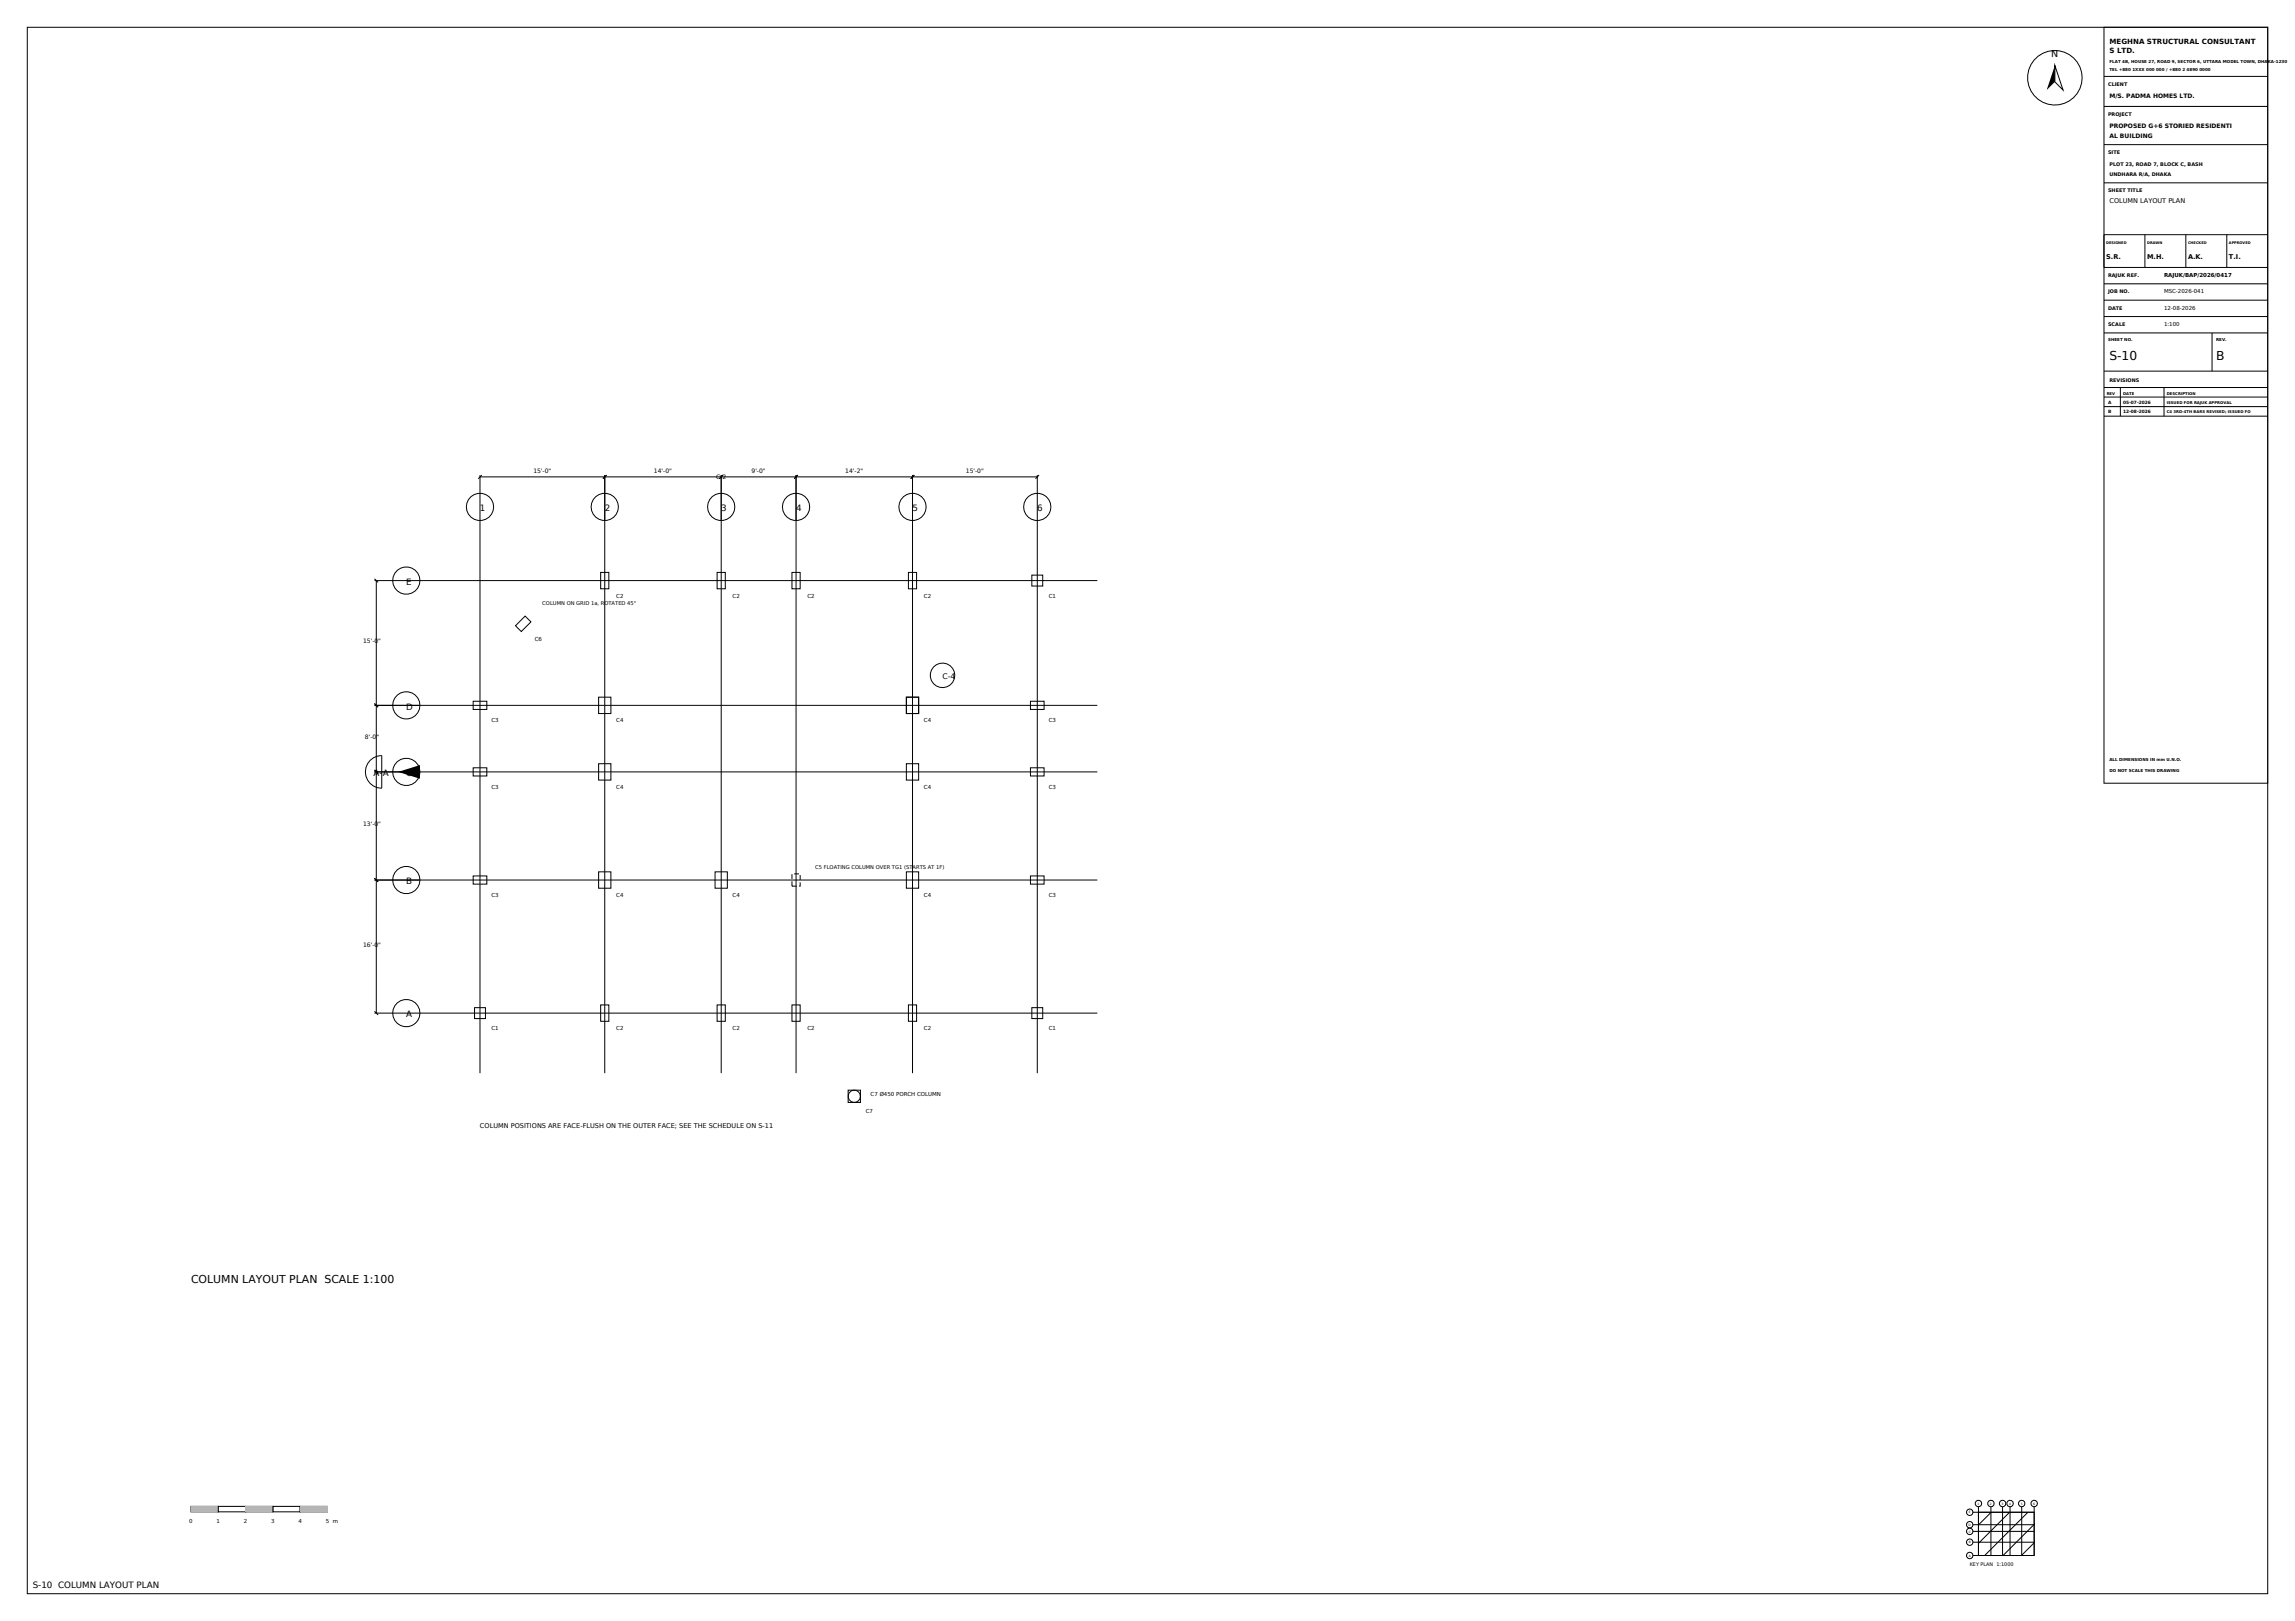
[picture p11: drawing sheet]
<svg xmlns="http://www.w3.org/2000/svg" width="841mm" height="594mm" viewBox="0 0 841 594" stroke-linecap="round" stroke-linejoin="round" font-family="sans-serif">
<defs><g id="words">
<g font-size="4.5">
<text x="773" y="132">S-10</text>
<text x="812.1" y="132">B</text>
</g>
<text font-size="4" x="70" y="470">COLUMN LAYOUT PLAN SCALE 1:100</text>
<text font-size="3.5" x="751.7" y="21">N</text>
<g font-size="3.2">
<text x="175.9" y="187.4">1</text>
<text x="221.6" y="187.4">2</text>
<text x="264.3" y="187.4">3</text>
<text x="291.7" y="187.4">4</text>
<text x="334.4" y="187.4">5</text>
<text x="380.1" y="187.4">6</text>
<text x="148.9" y="214.4">E</text>
<text x="148.9" y="260.1">D</text>
<text x="136.9" y="284.5">A-A</text>
<text x="148.9" y="284.5">C</text>
<text x="148.9" y="324.1">B</text>
<text x="148.9" y="372.8">A</text>
<text x="12" y="582">S-10 COLUMN LAYOUT PLAN</text>
</g>
<text font-size="2.8" x="345.4" y="248.9">C-4</text>
<g font-size="2.6">
<text x="773" y="16">MEGHNA STRUCTURAL CONSULTANT</text>
<text x="773" y="19.5">S LTD.</text>
</g>
<g font-size="2.4">
<text x="773" y="74.5">COLUMN LAYOUT PLAN</text>
<text x="771.8" y="95">S.R.</text>
<text x="786.8" y="95">M.H.</text>
<text x="801.8" y="95">A.K.</text>
<text x="816.8" y="95">T.I.</text>
<text x="175.9" y="413.2">COLUMN POSITIONS ARE FACE-FLUSH ON THE OUTER FACE; SEE THE SCHEDULE ON S-11</text>
</g>
<g font-size="2.2">
<text x="773" y="36">M/S. PADMA HOMES LTD.</text>
<text x="773" y="47">PROPOSED G+6 STORIED RESIDENTI</text>
<text x="773" y="50.5">AL BUILDING</text>
<text x="195.4" y="173.2">15'-0&quot;</text>
<text x="239.6" y="173.2">14'-0&quot;</text>
<text x="275.4" y="173.2">9'-0&quot;</text>
<text x="309.7" y="173.2">14'-2&quot;</text>
<text x="353.9" y="173.2">15'-0&quot;</text>
<text x="262.4" y="175.6">C-2</text>
<text x="133" y="235.6">15'-0&quot;</text>
<text x="133.7" y="270.7">8'-0&quot;</text>
<text x="133" y="302.7">13'-0&quot;</text>
<text x="133" y="346.9">16'-0&quot;</text>
</g>
<g font-size="2">
<text x="793" y="101.5">RAJUK/BAP/2026/0417</text>
<text x="793" y="107.5">MSC-2026-041</text>
<text x="793" y="113.5">12-08-2026</text>
<text x="793" y="119.5">1:100</text>
<text x="225.8" y="219">C2</text>
<text x="268.5" y="219">C2</text>
<text x="295.9" y="219">C2</text>
<text x="338.6" y="219">C2</text>
<text x="384.3" y="219">C1</text>
<text x="195.9" y="234.8">C6</text>
<text x="180.1" y="264.7">C3</text>
<text x="225.8" y="264.7">C4</text>
<text x="338.6" y="264.7">C4</text>
<text x="384.3" y="264.7">C3</text>
<text x="180.1" y="289.1">C3</text>
<text x="225.8" y="289.1">C4</text>
<text x="338.6" y="289.1">C4</text>
<text x="384.3" y="289.1">C3</text>
<text x="180.1" y="328.7">C3</text>
<text x="225.8" y="328.7">C4</text>
<text x="268.5" y="328.7">C4</text>
<text x="338.6" y="328.7">C4</text>
<text x="384.3" y="328.7">C3</text>
<text x="180.1" y="377.4">C1</text>
<text x="225.8" y="377.4">C2</text>
<text x="268.5" y="377.4">C2</text>
<text x="295.9" y="377.4">C2</text>
<text x="338.6" y="377.4">C2</text>
<text x="384.3" y="377.4">C1</text>
<text x="319.1" y="401.7">C7 Ø450 PORCH COLUMN</text>
<text x="317.3" y="407.9">C7</text>
<text x="69.4" y="558">0</text>
<text x="79.4" y="558">1</text>
<text x="89.4" y="558">2</text>
<text x="99.4" y="558">3</text>
<text x="109.4" y="558">4</text>
<text x="119.4" y="558">5 m</text>
</g>
<g font-size="1.9">
<text x="198.7" y="221.6">COLUMN ON GRID 1a, ROTATED 45°</text>
<text x="298.7" y="318.5">C5 FLOATING COLUMN OVER TG1 (STARTS AT 1F)</text>
</g>
<g font-size="1.8">
<text x="772.5" y="31.5">CLIENT</text>
<text x="772.5" y="42.5">PROJECT</text>
<text x="772.5" y="56.5">SITE</text>
<text x="773" y="61">PLOT 23, ROAD 7, BLOCK C, BASH</text>
<text x="773" y="64.5">UNDHARA R/A, DHAKA</text>
<text x="772.5" y="70.5">SHEET TITLE</text>
<text x="772.5" y="101.5">RAJUK REF.</text>
<text x="772.5" y="107.5">JOB NO.</text>
<text x="772.5" y="113.5">DATE</text>
<text x="772.5" y="119.5">SCALE</text>
<text x="773" y="140">REVISIONS</text>
<text x="721.8" y="574">KEY PLAN 1:1000</text>
</g>
<g font-size="1.6">
<text x="772.5" y="148">A</text>
<text x="778" y="148">05-07-2026</text>
<text x="772.5" y="151.5">B</text>
<text x="778" y="151.5">12-08-2026</text>
</g>
<g font-size="1.5">
<text x="773" y="23">FLAT 4B, HOUSE 27, ROAD 9, SECTOR 6, UTTARA MODEL TOWN, DHAKA-1230</text>
<text x="773" y="26">TEL +880 1XXX 000 000 / +880 2 4890 0000</text>
<text x="772.5" y="125">SHEET NO.</text>
<text x="812.1" y="125">REV.</text>
<text x="773" y="279">ALL DIMENSIONS IN mm U.N.O.</text>
<text x="773" y="283">DO NOT SCALE THIS DRAWING</text>
</g>
<g font-size="1.4">
<text x="772" y="144.6">REV</text>
<text x="778" y="144.6">DATE</text>
<text x="794" y="144.6">DESCRIPTION</text>
<text x="794" y="148">ISSUED FOR RAJUK APPROVAL</text>
<text x="794" y="151.5">C4 3RD-4TH BARS REVISED; ISSUED FO</text>
</g>
<g font-size="1.3">
<text x="771.8" y="89.5">DESIGNED</text>
<text x="786.8" y="89.5">DRAWN</text>
<text x="801.8" y="89.5">CHECKED</text>
<text x="816.8" y="89.5">APPROVED</text>
</g>
<g font-size="1.1">
<text x="724.6" y="551.4">1</text>
<text x="729.2" y="551.4">2</text>
<text x="733.5" y="551.4">3</text>
<text x="736.2" y="551.4">4</text>
<text x="740.5" y="551.4">5</text>
<text x="745.1" y="551.4">6</text>
<text x="721.5" y="554.6">E</text>
<text x="721.4" y="559.1">D</text>
<text x="721.4" y="561.6">C</text>
<text x="721.4" y="565.5">B</text>
<text x="721.4" y="570.4">A</text>
</g>
</g></defs>
<g fill="none" stroke="#000" stroke-width=".37">
<path d="M10 10h821v574h-821zM771 10h60v277h-60zM753 24l3 9-3-3zM771 28h60M771 39h60M771 53h60M771 67h60M786 86v12M801 86v12M816 86v12M831 86h-60v12h60M771 104h60"/>
<path d="M771 110h60M771 116h60M771 122h60M771 136h60M810.6 122v14M771 142h60M771 145.5h60M771 149h60M771 152.5h60M777 142v10.5M793 142v10.5M70 552h10v2h-10z"/>
<path d="M723 558.7h22.4M723 554.2h22.4M725 554.2h20.4v15.8h-20.4zM725 552.2v17.8M729.6 552.2v17.8M729.7 554.1l-4.8 4.8M733.8 552.2v17.8M736.5 554.1l-11.6 11.5M736.6 552.2v17.8M740.8 552.2v17.8M743.2 554.1l-16 16M745.4 552.2v17.8h-22.4"/>
<path d="M745.5 558.5l-11.5 11.6M723 565.1h22.4M723 561.2h22.4M745.5 565.3l-4.8 4.8"/>
<circle cx="753" cy="28.5" r="10"/>
<circle cx="721.8" cy="558.7" r="1.2"/>
<circle cx="721.8" cy="554.2" r="1.2"/>
<circle cx="725" cy="551" r="1.2"/>
<circle cx="729.6" cy="551" r="1.2"/>
<circle cx="733.8" cy="551" r="1.2"/>
<circle cx="736.6" cy="551" r="1.2"/>
<circle cx="740.8" cy="551" r="1.2"/>
<circle cx="745.4" cy="551" r="1.2"/>
<circle cx="721.8" cy="570" r="1.2"/>
<circle cx="721.8" cy="565.1" r="1.2"/>
<circle cx="721.8" cy="561.2" r="1.2"/>
</g>
<path d="M753 24v6l-3 3z" fill="#000"/>
<path d="M70 552h10v2h-10z" fill-rule="evenodd" fill="#b8b8b8"/>
<path d="M80 552h10v2h-10zM90 552h10v2h-10z" fill="none" stroke="#000" stroke-width=".37"/>
<path d="M90 552h10v2h-10z" fill-rule="evenodd" fill="#b8b8b8"/>
<path d="M100 552h10v2h-10zM110 552h10v2h-10z" fill="none" stroke="#000" stroke-width=".37"/>
<path d="M110 552h10v2h-10z" fill-rule="evenodd" fill="#b8b8b8"/>
<g fill="none" stroke="#000" stroke-width=".37">
<path d="M175.9 174.1v219.1M175.9 174.8h204.2M176.6 174.1l-1.4 1.3M221.6 174.1v219.1M222.3 174.1l-1.3 1.3M264.3 174.1v219.1M264.9 174.1l-1.3 1.3M291.7 174.1v219.1M292.4 174.1l-1.3 1.3M334.4 174.1v219.1M335 174.1l-1.3 1.3M380.1 174.1v219.1"/>
<path d="M380.8 174.1l-1.4 1.3M137.2 212.8h264.9M137.2 212.1l1.4 1.3M137.9 212.8v158.4M220.1 209.8h3v6h-3zM262.8 209.8h3v6h-3zM290.2 209.8h3v6h-3zM332.9 209.8h3v6h-3zM378.1 210.8h4v4h-4zM188.9 229.3l3.5-3.5 2.2 2.1-3.6 3.5zM137.2 258.5h264.9M137.2 257.8l1.4 1.3"/>
<path d="M173.4 257h5v3h-5zM219.4 255.5h4.5v6h-4.5zM332.1 255.5h4.5v6h-4.5zM377.6 257h5v3h-5zM135.6 278.6l1.3-.9 1.4-.6 1.6-.2v12a6 6 0 0 1-5.6-3.7 6 6 0 0 1 1.3-6.6zM219.4 279.9h4.5v6h-4.5zM332.1 279.9h4.5v6h-4.5zM137.2 282.9h264.9M137.2 282.2l1.4 1.3M173.4 281.4h5v3h-5zM377.6 281.4h5v3h-5zM219.4 319.5h4.5v6h-4.5z"/>
<path d="M262 319.5h4.5v6h-4.5zM332.1 319.5h4.5v6h-4.5zM137.2 322.5h264.9M137.2 321.8l1.4 1.3M173.4 321h5v3h-5zM377.6 321h5v3h-5zM137.2 371.2h264.9M137.2 370.6l1.4 1.3M173.9 369.2h4v4h-4zM220.1 368.2h3v6h-3zM262.8 368.2h3v6h-3zM290.2 368.2h3v6h-3z"/>
<path d="M332.9 368.2h3v6h-3zM378.1 369.2h4v4h-4zM310.8 399.5h4.5v4.5h-4.5z"/>
<circle cx="175.9" cy="185.8" r="5"/>
<circle cx="221.6" cy="185.8" r="5"/>
<circle cx="264.3" cy="185.8" r="5"/>
<circle cx="291.7" cy="185.8" r="5"/>
<circle cx="334.4" cy="185.8" r="5"/>
<circle cx="380.1" cy="185.8" r="5"/>
<circle cx="148.9" cy="212.8" r="5"/>
<circle cx="148.9" cy="258.5" r="5"/>
<circle cx="345.4" cy="247.5" r="4.5"/>
<circle cx="148.9" cy="282.9" r="5"/>
<circle cx="148.9" cy="322.5" r="5"/>
<circle cx="148.9" cy="371.2" r="5"/>
<circle cx="313.1" cy="401.7" r="2.25"/>
</g>
<path d="M290.2 320.2h3v4.5h-3z" fill="none" stroke="#000" stroke-width=".37" stroke-dasharray="1.8 .9" stroke-linecap="butt"/>
<path d="M145.9 282.9l8-2.5v5z" fill="#000"/>
<use href="#words"/>
</svg>
